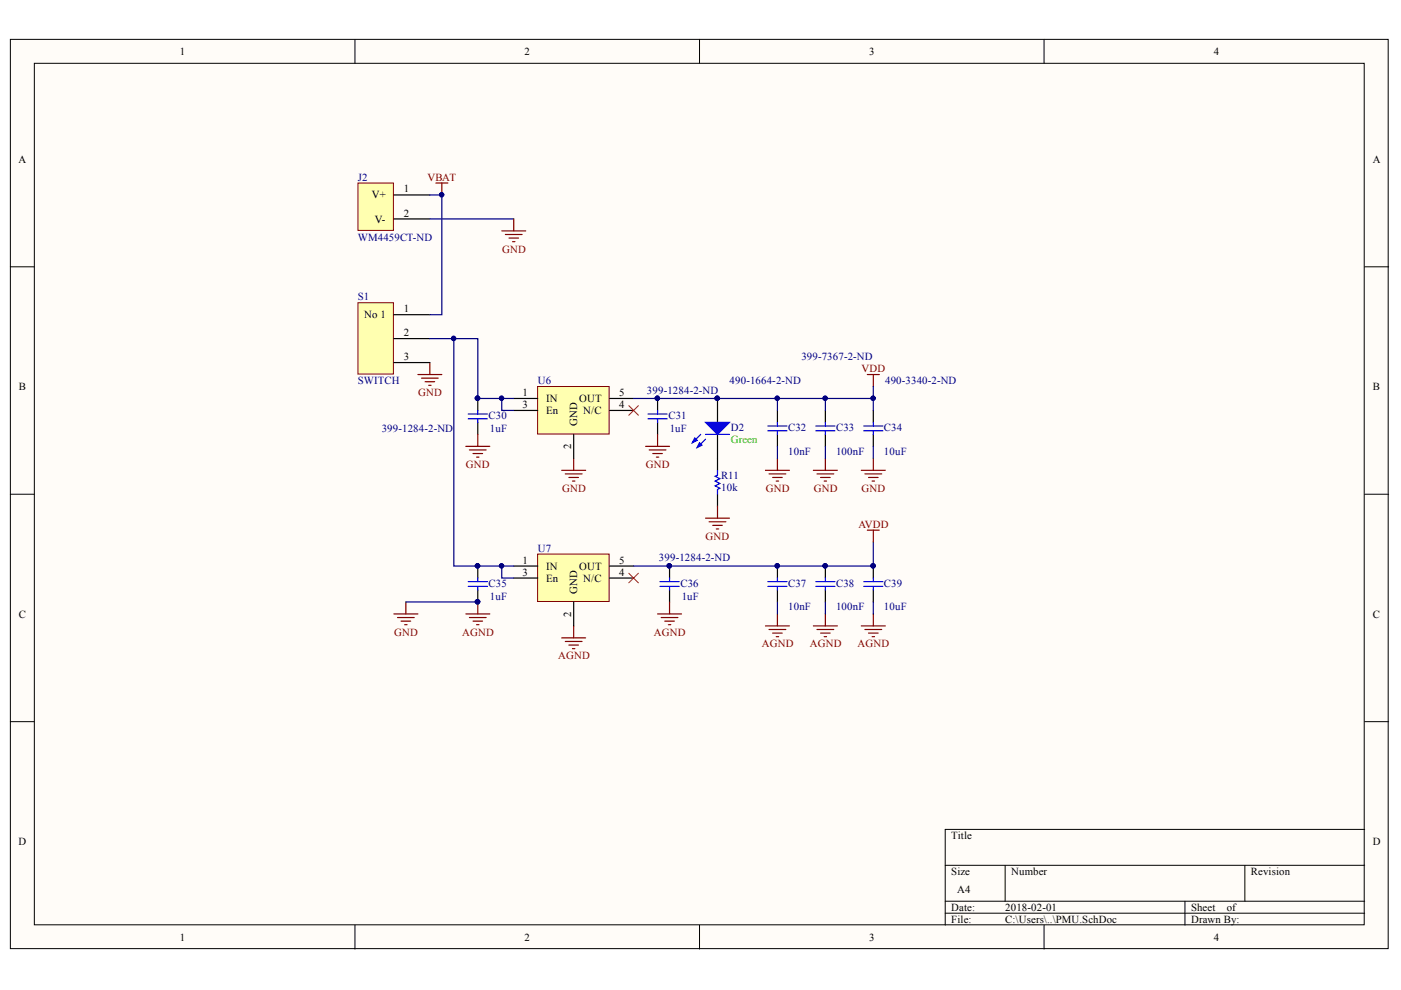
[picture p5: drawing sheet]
<svg xmlns="http://www.w3.org/2000/svg" width="297mm" height="210mm" viewBox="0 0 297 210" stroke-linecap="round" stroke-linejoin="round" font-family="sans-serif">
<defs><g id="words">
<g font-size="2.3">
<text x="38.1" y="11.7">1</text>
<text x="111.2" y="11.7">2</text>
<text x="184.3" y="11.7">3</text>
<text x="257.3" y="11.7">4</text>
<text x="3.9" y="34.5">A</text>
<text x="291.1" y="34.5">A</text>
<text x="85.6" y="40.8">1</text>
<text x="78.8" y="42.1">V+</text>
<text x="79.5" y="47.2">V-</text>
<text x="85.6" y="46">2</text>
<text x="77.2" y="67.5">No 1</text>
<text x="85.6" y="66.2">1</text>
<text x="85.6" y="71.3">2</text>
<text x="85.6" y="76.4">3</text>
<text x="4" y="82.7">B</text>
<text x="110.8" y="84">1</text>
<text x="131.3" y="84">5</text>
<text x="291.1" y="82.7">B</text>
<text x="110.8" y="86.5">3</text>
<text x="115.8" y="85.2">IN</text>
<text x="115.8" y="87.8">En</text>
<text x="122.8" y="85.2">OUT</text>
<text x="123.6" y="87.8">N/C</text>
<text x="131.3" y="86.5">4</text>
<text x="121.1" y="95.3" transform="rotate(-90 121.1 95.3)">2</text>
<text x="122.4" y="90.3" transform="rotate(-90 122.4 90.3)">GND</text>
<text x="110.8" y="119.5">1</text>
<text x="131.3" y="119.5">5</text>
<text x="110.8" y="122.1">3</text>
<text x="115.8" y="120.8">IN</text>
<text x="115.8" y="123.3">En</text>
<text x="122.4" y="125.9" transform="rotate(-90 122.4 125.9)">GND</text>
<text x="122.8" y="120.8">OUT</text>
<text x="123.6" y="123.3">N/C</text>
<text x="131.3" y="122.1">4</text>
<text x="4" y="130.9">C</text>
<text x="121.1" y="130.8" transform="rotate(-90 121.1 130.8)">2</text>
<text x="291.1" y="130.9">C</text>
<text x="3.9" y="179.2">D</text>
<text x="201.7" y="177.9">Title</text>
<text x="291.1" y="179.2">D</text>
<text x="201.7" y="185.5">Size</text>
<text x="214.4" y="185.5">Number</text>
<text x="265.2" y="185.5">Revision</text>
<text x="203" y="189.3">A4</text>
<text x="201.7" y="193.1">Date:</text>
<text x="201.7" y="195.7">File:</text>
<text x="213.1" y="193.1">2018-02-01</text>
<text x="213.1" y="195.7">C:\Users\..\PMU.SchDoc</text>
<text x="252.5" y="193.1">Sheet</text>
<text x="252.5" y="195.7">Drawn By:</text>
<text x="260.1" y="193.1">of</text>
<text x="38.1" y="199.5">1</text>
<text x="111.2" y="199.5">2</text>
<text x="184.3" y="199.5">3</text>
<text x="257.3" y="199.5">4</text>
</g>
<g font-size="2.3" fill="#000080">
<text x="75.9" y="38.3">J2</text>
<text x="75.9" y="51">WM4459CT-ND</text>
<text x="75.9" y="63.7">S1</text>
<text x="169.9" y="76.4">399-7367-2-ND</text>
<text x="75.9" y="81.4">SWITCH</text>
<text x="114" y="81.4">U6</text>
<text x="137.2" y="83.5">399-1284-2-ND</text>
<text x="154.7" y="81.4">490-1664-2-ND</text>
<text x="187.7" y="81.4">490-3340-2-ND</text>
<text x="103.6" y="88.8">C30</text>
<text x="141.7" y="88.8">C31</text>
<text x="80.9" y="91.6">399-1284-2-ND</text>
<text x="103.9" y="91.6">1uF</text>
<text x="142" y="91.6">1uF</text>
<text x="154.9" y="91.3">D2</text>
<text x="167.1" y="91.3">C32</text>
<text x="177.3" y="91.3">C33</text>
<text x="187.4" y="91.3">C34</text>
<text x="152.9" y="101.5">R11</text>
<text x="167.1" y="96.4">10nF</text>
<text x="177.3" y="96.4">100nF</text>
<text x="187.4" y="96.4">10uF</text>
<text x="152.9" y="104.1">10k</text>
<text x="114" y="117">U7</text>
<text x="139.7" y="119">399-1284-2-ND</text>
<text x="103.6" y="124.4">C35</text>
<text x="144.3" y="124.4">C36</text>
<text x="167.1" y="124.4">C37</text>
<text x="177.3" y="124.4">C38</text>
<text x="187.4" y="124.4">C39</text>
<text x="103.9" y="127.1">1uF</text>
<text x="144.5" y="127.1">1uF</text>
<text x="167.1" y="129.4">10nF</text>
<text x="177.3" y="129.4">100nF</text>
<text x="187.4" y="129.4">10uF</text>
</g>
<g font-size="2.3" fill="#800000">
<text x="90.7" y="38.3">VBAT</text>
<text x="106.5" y="53.6">GND</text>
<text x="88.6" y="84">GND</text>
<text x="182.7" y="78.9">VDD</text>
<text x="98.8" y="99.2">GND</text>
<text x="136.9" y="99.2">GND</text>
<text x="119.2" y="104.3">GND</text>
<text x="162.4" y="104.3">GND</text>
<text x="172.5" y="104.3">GND</text>
<text x="182.7" y="104.3">GND</text>
<text x="182" y="111.9">AVDD</text>
<text x="149.6" y="114.5">GND</text>
<text x="83.6" y="134.7">GND</text>
<text x="98" y="134.7">AGND</text>
<text x="138.6" y="134.7">AGND</text>
<text x="161.5" y="137.3">AGND</text>
<text x="171.7" y="137.3">AGND</text>
<text x="181.8" y="137.3">AGND</text>
<text x="118.3" y="139.8">AGND</text>
</g>
<text font-size="2.3" fill="#00bf00" x="154.9" y="93.9">Green</text>
</g></defs>
<g fill="#fffcf8" stroke="#000" stroke-width=".21">
<path d="M2.2 8.3h292.1v192.8h-292.1z"/>
<path d="M7.3 13.4h281.9v182.7h-281.9z"/>
</g>
<g fill="none" stroke="#000" stroke-width=".21">
<path d="M75.3 8.3v5.1M148.3 8.3v5.1M221.4 8.3v5.1M2.2 56.6h5.1M289.3 56.6h5.1M2.2 104.8h5.1M289.3 104.8h5.1M2.2 153h5.1M289.3 153h5.1M289.3 175.9h-88.9v20.3M75.3 196.2v5M148.3 196.2v5"/>
<path d="M200.4 183.5h88.9M200.4 191.1h88.9M200.4 193.6h88.9M213.1 183.5v7.6M221.4 196.2v5M251.2 191.1v5.1M263.9 183.5v7.6"/>
</g>
<g fill="none" stroke="#800000" stroke-width=".25">
<path d="M183.9 79.4h2.5M185.2 79.4v2.5M98.8 94.6h5M99.5 95.4h3.6M100.3 96.2h2M101 96.9h.6M101.3 92.1v2.5M119.1 99.7h5.1M121.6 97.2v2.5M136.9 94.6h5.1M137.6 95.4h3.6M138.4 96.2h2"/>
<path d="M139.2 96.9h.5M139.4 92.1v2.5M162.3 99.7h5.1M164.8 97.2v2.5M172.5 99.7h5M175 97.2v2.5M182.6 99.7h5.1M185.2 97.2v2.5M119.9 100.5h3.5M120.6 101.2h2M121.4 102h.5M163 100.5h3.6"/>
<path d="M163.8 101.2h2M164.6 102h.5M173.2 100.5h3.6M174 101.2h2M174.7 102h.5M183.4 100.5h3.5M184.1 101.2h2.1M184.9 102h.5"/>
</g>
<path d="M101.3 84.5v2.5M101.3 89.6v2.5M139.4 84.5v2.5M139.4 89.6v2.5M164.8 87v2.6M164.8 92.1v2.5M175 87v2.6M175 92.1v2.5M185.2 87v2.6M185.2 92.1v2.5" fill="none" stroke="#000" stroke-width=".25"/>
<g fill="none" stroke="#00f" stroke-width=".25">
<path d="M99.3 87.8h4M99.3 88.8h4M101.3 87v.8M101.3 88.8v.8M137.4 87.8h4.1M137.4 88.8h4.1M139.4 87v.8M139.4 88.8v.8M162.8 90.3h4.1M162.8 91.3h4.1M164.8 89.6v.7M164.8 91.3v.8"/>
<path d="M173 90.3h4M173 91.3h4M175 89.6v.7M175 91.3v.8M183.1 90.3h4.1M183.1 91.3h4.1M185.2 89.6v.7M185.2 91.3v.8"/>
</g>
<path d="M164.8 84.5v2.5M164.8 94.6v2.6M175 84.5v2.5M175 94.6v2.6M185.2 94.6v2.6" fill="none" stroke="#000080" stroke-width=".25"/>
<g fill="#000080" stroke="#000080" stroke-width=".21">
<circle cx="164.8" cy="84.4" r=".46"/>
<circle cx="174.9" cy="84.4" r=".46"/>
<circle cx="101.2" cy="84.4" r=".46"/>
<circle cx="139.4" cy="84.4" r=".46"/>
</g>
<path d="M114 81.9h15.2v10.1h-15.2z" fill="#ffffb0" stroke="#800000" stroke-width=".21"/>
<path d="M108.9 84.5h5.1M108.9 87h5.1M121.6 92.1v5.1M129.3 84.5h5M129.3 87h5M152.1 97.2v2.5M152.1 104.8v2.5" fill="none" stroke="#000" stroke-width=".25"/>
<path d="M92.4 38.8h2.5M93.7 38.8v2.5M88.6 79.4h5.1M91.1 76.9v2.5M89.4 80.2h3.5M90.1 80.9h2.1M90.9 81.7h.5M149.6 109.9h5.1M150.3 110.6h3.6M151.1 111.4h2M151.9 112.1h.5M152.1 107.3v2.6" fill="none" stroke="#800000" stroke-width=".25"/>
<path d="M101.3 84.5h7.6M106.4 84.5v2.5h2.5M185.2 81.9v5.1" fill="none" stroke="#000080" stroke-width=".25"/>
<g fill="#000080" stroke="#000080" stroke-width=".21">
<circle cx="106.3" cy="84.4" r=".46"/>
<circle cx="101.2" cy="84.4" r=".46"/>
<circle cx="185.1" cy="84.4" r=".46"/>
<circle cx="93.6" cy="41.3" r=".46"/>
</g>
<path d="M152.1 99.7v1l-.5 .3 1 .5-1 .5 1 .5-1 .5 1 .5-.5 .3v1" fill="none" stroke="#00f" stroke-width=".25"/>
<path d="M75.9 64.2h7.5v15.1h-7.5z" fill="#ffffb0" stroke="#800000" stroke-width=".21"/>
<path d="M83.5 66.7h7.6M83.5 71.8h7.6M83.5 76.9h7.6" fill="none" stroke="#000" stroke-width=".25"/>
<path d="M91.1 71.8h10.2v12.7" fill="none" stroke="#000080" stroke-width=".25"/>
<g fill="#000080" stroke="#000080" stroke-width=".21">
<circle cx="101.2" cy="84.4" r=".46"/>
<circle cx="96.2" cy="71.8" r=".46"/>
</g>
<path d="M75.9 38.8h7.5v10.1h-7.5z" fill="#ffffb0" stroke="#800000" stroke-width=".21"/>
<path d="M83.5 41.3h7.6M83.5 46.4h7.6M101.3 120v2.6M101.3 125.1v2.5" fill="none" stroke="#000" stroke-width=".25"/>
<path d="M91.1 41.3h2.6v25.4h-2.6M91.1 46.4h17.8" fill="none" stroke="#000080" stroke-width=".25"/>
<g fill="#000080" stroke="#000080" stroke-width=".21">
<circle cx="93.6" cy="41.3" r=".46"/>
<circle cx="101.2" cy="127.6" r=".46"/>
<circle cx="101.2" cy="120" r=".46"/>
</g>
<g fill="none" stroke="#800000" stroke-width=".25">
<path d="M106.4 49h5.1M107.1 49.7h3.6M107.9 50.5h2M108.7 51.2h.5M108.9 46.4v2.6M98.8 130.2h5M99.5 130.9h3.6M100.3 131.7h2M101 132.5h.6M101.3 127.6v2.6M119.1 135.2h5.1M119.9 136h3.5"/>
<path d="M120.6 136.8h2M121.4 137.5h.5M121.6 132.7v2.5"/>
</g>
<path d="M99.3 123.3h4M99.3 124.3h4M101.3 122.6v.7M101.3 124.3v.8" fill="none" stroke="#00f" stroke-width=".25"/>
<path d="M114 117.5h15.2v10h-15.2z" fill="#ffffb0" stroke="#800000" stroke-width=".21"/>
<g fill="none" stroke="#000" stroke-width=".25">
<path d="M152.1 84.5v5.1M152.1 92.1v5.1M108.9 120h5.1M108.9 122.6h5.1M121.6 127.6v5.1M129.3 120h5M129.3 122.6h5M142 120v2.6M142 125.1v2.5M164.8 120v2.6M164.8 125.1v2.5M175 120v2.6"/>
<path d="M175 125.1v2.5M185.2 120v2.6M185.2 125.1v2.5"/>
</g>
<path d="M96.2 71.8v48.2h12.7M185.2 114.9v5.1h-50.9M106.4 120v2.6h2.5M164.8 127.6v2.6M175 127.6v2.6M185.2 127.6v2.6" fill="none" stroke="#000080" stroke-width=".25"/>
<g fill="#000080" stroke="#000080" stroke-width=".21">
<circle cx="106.3" cy="120" r=".46"/>
<circle cx="141.9" cy="120" r=".46"/>
<circle cx="185.1" cy="120" r=".46"/>
<circle cx="174.9" cy="120" r=".46"/>
<circle cx="164.8" cy="120" r=".46"/>
<circle cx="96.2" cy="71.8" r=".46"/>
<circle cx="101.2" cy="120" r=".46"/>
<circle cx="152.1" cy="84.4" r=".46"/>
</g>
<g fill="none" stroke="#00f" stroke-width=".25">
<path d="M139.9 123.3h4.1M139.9 124.3h4.1M142 122.6v.7M142 124.3v.8M162.8 123.3h4.1M162.8 124.3h4.1M164.8 122.6v.7M164.8 124.3v.8M173 123.3h4M173 124.3h4M175 122.6v.7M175 124.3v.8"/>
<path d="M183.1 123.3h4.1M183.1 124.3h4.1M185.2 122.6v.7M185.2 124.3v.8"/>
</g>
<g fill="none" stroke="#800000" stroke-width=".25">
<path d="M183.9 112.4h2.5M185.2 112.4v2.5M139.4 130.2h5.1M140.2 130.9h3.5M140.9 131.7h2.1M141.7 132.5h.5M142 127.6v2.6M162.3 132.7h5.1M163 133.5h3.6M163.8 134.2h2M164.6 135h.5M164.8 130.2v2.5"/>
<path d="M172.5 132.7h5M173.2 133.5h3.6M174 134.2h2M174.7 135h.5M175 130.2v2.5M182.6 132.7h5.1M183.4 133.5h3.5M184.1 134.2h2.1M184.9 135h.5M185.2 130.2v2.5"/>
</g>
<path d="M133.3 86l2.1 2M135.4 86l-2.1 2M133.3 121.5l2.1 2.1M135.4 121.5l-2.1 2.1" fill="none" stroke="#f00" stroke-width=".21"/>
<path d="M149.6 89.6h5.1l-2.6 2.5z" fill="#00f"/>
<path d="M148.6 92.1l-1.8 1.8M149.6 89.6h5.1l-2.6 2.5zM149.6 93.1l-1.8 1.8" fill="none" stroke="#00f" stroke-width=".25"/>
<path d="M148.3 93.9l.5 .5-1 .5z" fill="#00f"/>
<path d="M148.3 93.9l.5 .5-1 .5z" fill="none" stroke="#00f" stroke-width=".25"/>
<path d="M147.3 92.9l.5 .5-1 .5z" fill="#00f"/>
<path d="M147.3 92.9l.5 .5-1 .5zM149.6 92.1h5.1" fill="none" stroke="#00f" stroke-width=".25"/>
<g fill="#000080" stroke="#000080" stroke-width=".21">
<circle cx="152.1" cy="84.4" r=".46"/>
<circle cx="139.4" cy="84.4" r=".46"/>
<circle cx="164.8" cy="84.4" r=".46"/>
<circle cx="174.9" cy="84.4" r=".46"/>
<circle cx="185.1" cy="84.4" r=".46"/>
<circle cx="101.2" cy="127.6" r=".46"/>
</g>
<path d="M134.3 84.5h50.9M86.1 127.6h15.2" fill="none" stroke="#000080" stroke-width=".25"/>
<path d="M83.5 130.2h5.1M84.3 130.9h3.5M85 131.7h2.1M85.8 132.5h.5M86.1 127.6v2.6" fill="none" stroke="#800000" stroke-width=".25"/>
<use href="#words"/>
</svg>
